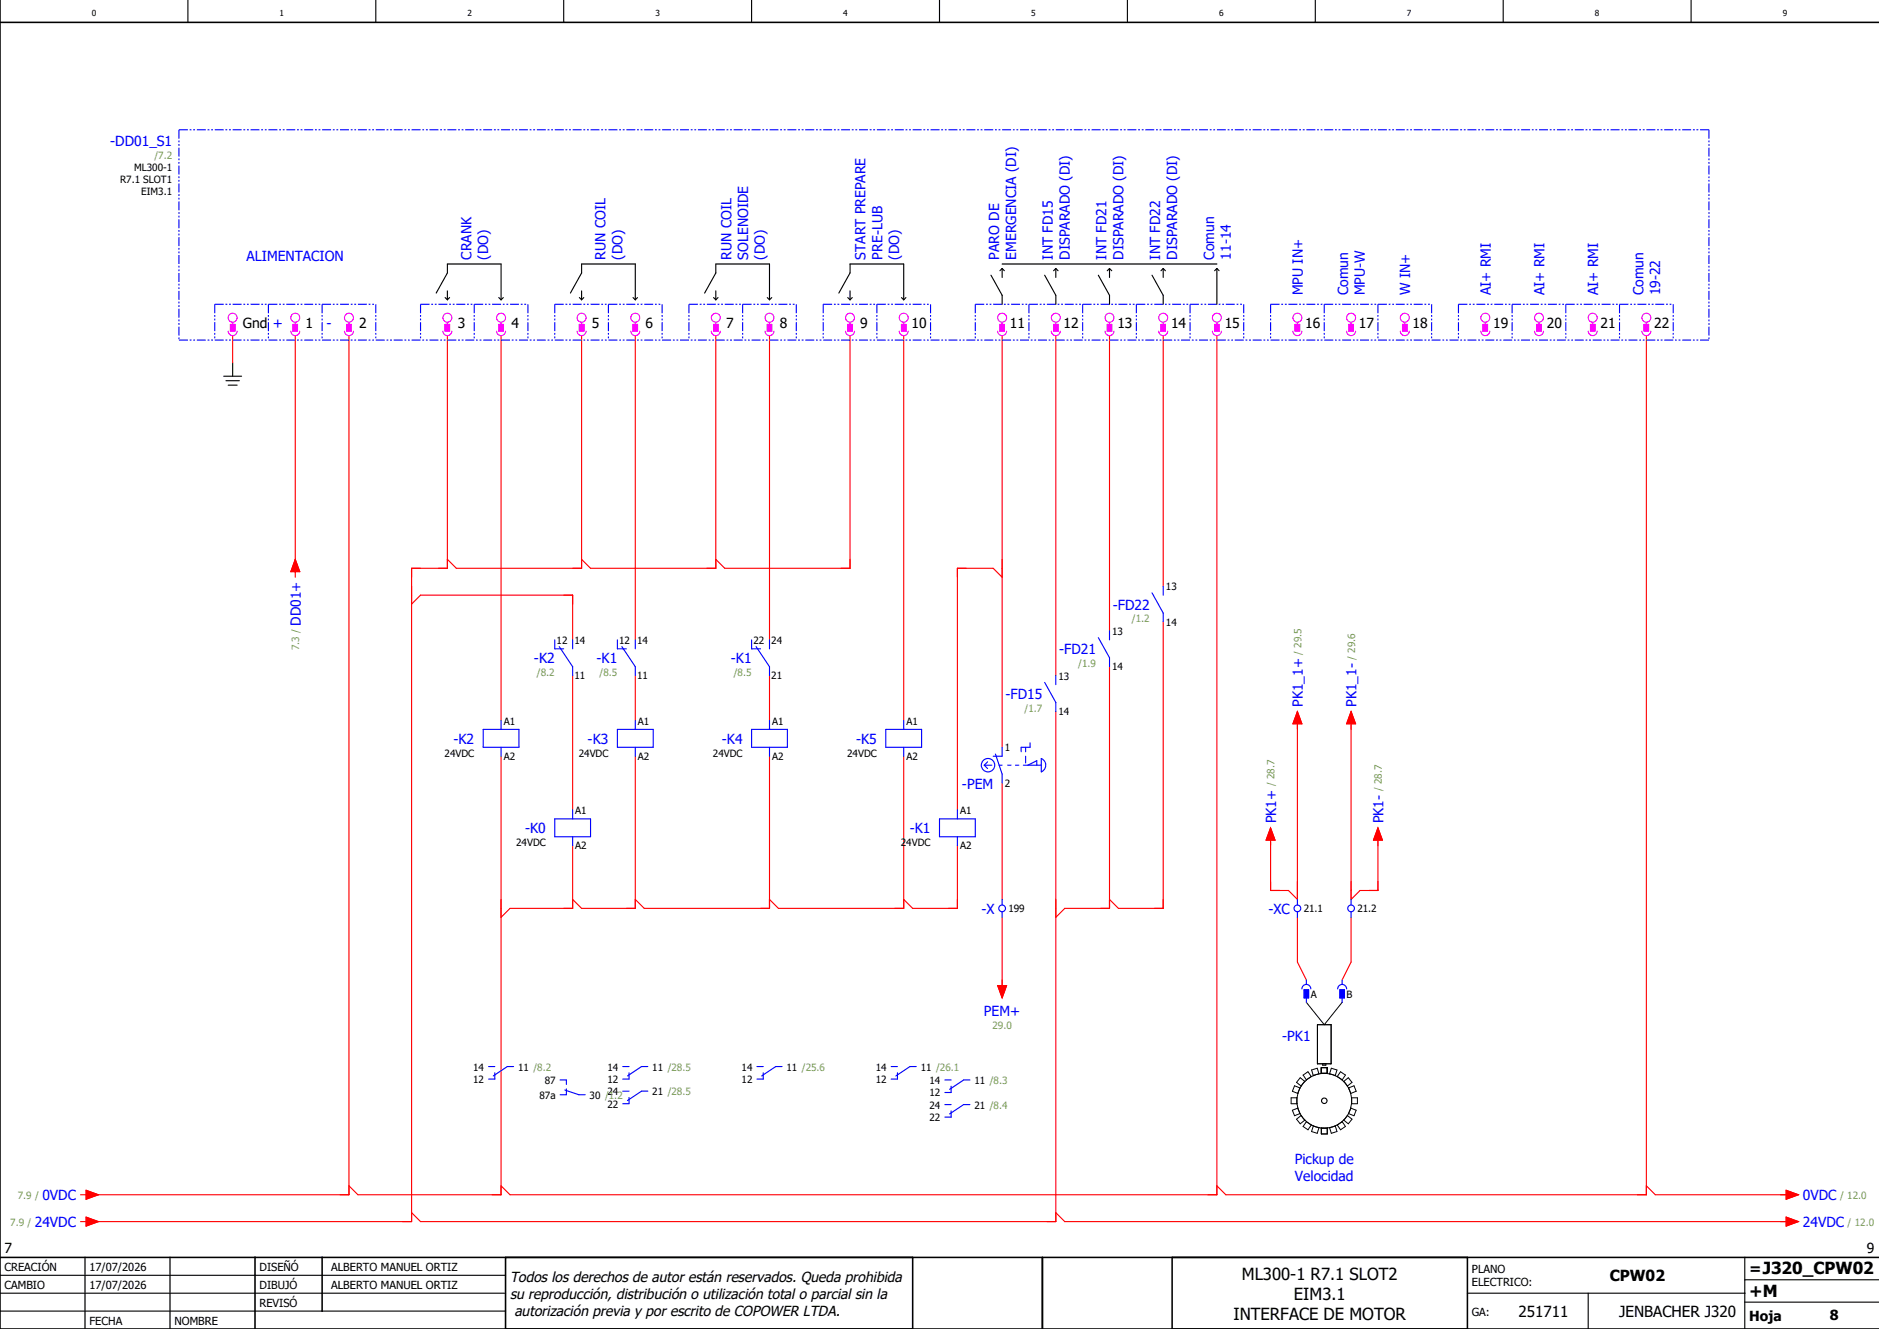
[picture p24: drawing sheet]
<svg xmlns="http://www.w3.org/2000/svg" width="420mm" height="297mm" viewBox="0 0 420 297" stroke-linecap="round" stroke-linejoin="round" font-family="sans-serif">
<defs><g id="words">
<g font-size="3.7">
<text x="277.6" y="286">ML300-1 R7.1 SLOT2</text>
<text x="289.2" y="290.5">EIM3.1</text>
<text x="391" y="289.8">+M</text>
<text x="275.7" y="295">INTERFACE DE MOTOR</text>
</g>
<g font-size="3.4">
<text x="359.8" y="286.4">CPW02</text>
<text x="391" y="284.6">=J320_CPW02</text>
<text x="339.4" y="294.4">251711</text>
<text x="361.9" y="294.4">JENBACHER J320</text>
</g>
<g font-size="3.2">
<text x="114" y="286.5">Todos los derechos de autor están reservados. Queda prohibida</text>
<text x="114" y="290.2">su reproducción, distribución o utilización total o parcial sin la</text>
<text x="115" y="294">autorización previa y por escrito de COPOWER LTDA.</text>
</g>
<g font-size="3.1" fill="#00f">
<text x="24.7" y="32.6">-DD01_S1</text>
<text x="55.1" y="58.4">ALIMENTACION</text>
<text x="105.4" y="58" transform="rotate(-90 105.4 58)">CRANK</text>
<text x="109.1" y="58" transform="rotate(-90 109.1 58)">(DO)</text>
<text x="135.4" y="58" transform="rotate(-90 135.4 58)">RUN COIL</text>
<text x="139.1" y="58" transform="rotate(-90 139.1 58)">(DO)</text>
<text x="163.5" y="58" transform="rotate(-90 163.5 58)">RUN COIL</text>
<text x="167.2" y="58" transform="rotate(-90 167.2 58)">SOLENOIDE</text>
<text x="171" y="58" transform="rotate(-90 171 58)">(DO)</text>
<text x="193.5" y="58" transform="rotate(-90 193.5 58)">START PREPARE</text>
<text x="197.2" y="58" transform="rotate(-90 197.2 58)">PRE-LUB</text>
<text x="201" y="58" transform="rotate(-90 201 58)">(DO)</text>
<text x="223.4" y="58" transform="rotate(-90 223.4 58)">PARO DE</text>
<text x="227.1" y="58" transform="rotate(-90 227.1 58)">EMERGENCIA (DI)</text>
<text x="235.4" y="58" transform="rotate(-90 235.4 58)">INT FD15</text>
<text x="239.1" y="58" transform="rotate(-90 239.1 58)">DISPARADO (DI)</text>
<text x="247.4" y="58" transform="rotate(-90 247.4 58)">INT FD21</text>
<text x="251.1" y="58" transform="rotate(-90 251.1 58)">DISPARADO (DI)</text>
<text x="259.4" y="58" transform="rotate(-90 259.4 58)">INT FD22</text>
<text x="263.1" y="58" transform="rotate(-90 263.1 58)">DISPARADO (DI)</text>
<text x="271.4" y="58" transform="rotate(-90 271.4 58)">Comun</text>
<text x="275.1" y="58" transform="rotate(-90 275.1 58)">11-14</text>
<text x="291.2" y="66" transform="rotate(-90 291.2 66)">MPU IN+</text>
<text x="301.4" y="66" transform="rotate(-90 301.4 66)">Comun</text>
<text x="305.1" y="66" transform="rotate(-90 305.1 66)">MPU-W</text>
<text x="315.2" y="66" transform="rotate(-90 315.2 66)">W IN+</text>
<text x="333.2" y="66" transform="rotate(-90 333.2 66)">AI+ RMI</text>
<text x="345.2" y="66" transform="rotate(-90 345.2 66)">AI+ RMI</text>
<text x="357.2" y="66" transform="rotate(-90 357.2 66)">AI+ RMI</text>
<text x="367.4" y="66" transform="rotate(-90 367.4 66)">Comun</text>
<text x="371.1" y="66" transform="rotate(-90 371.1 66)">19-22</text>
<text x="61" y="73.2">+</text>
<text x="73" y="73.2">-</text>
<text x="248.8" y="136.2">-FD22</text>
<text x="67.2" y="139.9" transform="rotate(-90 67.2 139.9)">DD01+</text>
<text x="119.4" y="148.2">-K2</text>
<text x="133.4" y="148.2">-K1</text>
<text x="163.4" y="148.2">-K1</text>
<text x="236.8" y="146.2">-FD21</text>
<text x="224.8" y="156.2">-FD15</text>
<text x="291.2" y="158" transform="rotate(-90 291.2 158)">PK1_1+</text>
<text x="303.2" y="158" transform="rotate(-90 303.2 158)">PK1_1-</text>
<text x="101.4" y="166.2">-K2</text>
<text x="131.4" y="166.2">-K3</text>
<text x="161.4" y="166.2">-K4</text>
<text x="191.4" y="166.2">-K5</text>
<text x="215" y="176.2">-PEM</text>
<text x="285.2" y="184" transform="rotate(-90 285.2 184)">PK1+</text>
<text x="309.2" y="184" transform="rotate(-90 309.2 184)">PK1-</text>
<text x="117.4" y="186.2">-K0</text>
<text x="203.4" y="186.2">-K1</text>
<text x="219.4" y="204.2">-X</text>
<text x="283.5" y="204.2">-XC</text>
<text x="219.9" y="227.1">PEM+</text>
<text x="286.6" y="232.6">-PK1</text>
<text x="289.4" y="260.1">Pickup de</text>
<text x="289.5" y="263.9">Velocidad</text>
<text x="9.5" y="268.2">0VDC</text>
<text x="403" y="268.2">0VDC</text>
<text x="7.8" y="274.2">24VDC</text>
<text x="403" y="274.2">24VDC</text>
</g>
<g font-size="3.1">
<text x="54.3" y="73.4">Gnd</text>
<text x="68.3" y="73.4">1</text>
<text x="80.3" y="73.4">2</text>
<text x="102.3" y="73.4">3</text>
<text x="114.3" y="73.4">4</text>
<text x="132.3" y="73.4">5</text>
<text x="144.3" y="73.4">6</text>
<text x="162.3" y="73.4">7</text>
<text x="174.3" y="73.4">8</text>
<text x="192.3" y="73.4">9</text>
<text x="203.7" y="73.4">10</text>
<text x="225.7" y="73.4">11</text>
<text x="237.8" y="73.4">12</text>
<text x="249.8" y="73.4">13</text>
<text x="261.8" y="73.4">14</text>
<text x="273.7" y="73.4">15</text>
<text x="291.8" y="73.4">16</text>
<text x="303.8" y="73.4">17</text>
<text x="315.7" y="73.4">18</text>
<text x="333.7" y="73.4">19</text>
<text x="345.8" y="73.4">20</text>
<text x="357.7" y="73.4">21</text>
<text x="369.7" y="73.4">22</text>
<text x="1" y="280">7</text>
<text x="417.3" y="280">9</text>
<text x="391" y="295.2">Hoja</text>
<text x="409" y="295">8</text>
</g>
<g font-size="2.5">
<text x="1" y="284">CREACIÓN</text>
<text x="20" y="284">17/07/2026</text>
<text x="58" y="284">DISEÑÓ</text>
<text x="74" y="284">ALBERTO MANUEL ORTIZ</text>
<text x="329" y="284.5">PLANO</text>
<text x="329" y="287.5">ELECTRICO:</text>
<text x="1" y="288">CAMBIO</text>
<text x="20" y="288">17/07/2026</text>
<text x="58" y="292">REVISÓ</text>
<text x="58" y="288">DIBUJÓ</text>
<text x="74" y="288">ALBERTO MANUEL ORTIZ</text>
<text x="329" y="294">GA:</text>
<text x="20" y="296">FECHA</text>
<text x="39" y="296">NOMBRE</text>
</g>
<g font-size="2.2" fill="#7ca552">
<text x="34.5" y="35.5">/7.2</text>
<text x="253" y="139.1">/1.2</text>
<text x="66.9" y="145.4" transform="rotate(-90 66.9 145.4)">7.3 /</text>
<text x="241" y="149.1">/1.9</text>
<text x="290.9" y="146.4" transform="rotate(-90 290.9 146.4)">/ 29.5</text>
<text x="302.9" y="147.5" transform="rotate(-90 302.9 147.5)">/ 29.6</text>
<text x="120" y="151.1">/8.2</text>
<text x="134" y="151.1">/8.5</text>
<text x="164" y="151.1">/8.5</text>
<text x="229" y="159.1">/1.7</text>
<text x="284.9" y="175.8" transform="rotate(-90 284.9 175.8)">/ 28.7</text>
<text x="308.9" y="176.9" transform="rotate(-90 308.9 176.9)">/ 28.7</text>
<text x="221.8" y="230">29.0</text>
<text x="4" y="267.9">7.9 /</text>
<text x="411.3" y="267.9">/ 12.0</text>
<text x="2.3" y="273.9">7.9 /</text>
<text x="413" y="273.9">/ 12.0</text>
</g>
<g font-size="2.2">
<text x="26.8" y="40.9">R7.1 SLOT1</text>
<text x="30" y="38.2">ML300-1</text>
<text x="31.6" y="43.6">EIM3.1</text>
<text x="260.6" y="131.9">13</text>
<text x="124.4" y="143.9">12</text>
<text x="128.4" y="143.9">14</text>
<text x="138.4" y="143.9">12</text>
<text x="142.4" y="143.9">14</text>
<text x="168.4" y="143.9">22</text>
<text x="172.4" y="143.9">24</text>
<text x="248.6" y="141.9">13</text>
<text x="260.6" y="139.8">14</text>
<text x="248.6" y="149.8">14</text>
<text x="128.4" y="151.8">11</text>
<text x="142.4" y="151.8">11</text>
<text x="172.4" y="151.8">21</text>
<text x="236.6" y="151.9">13</text>
<text x="112.6" y="161.9">A1</text>
<text x="142.6" y="161.9">A1</text>
<text x="172.6" y="161.9">A1</text>
<text x="202.6" y="161.9">A1</text>
<text x="236.6" y="159.8">14</text>
<text x="224.6" y="167.9">1</text>
<text x="99.4" y="169.1">24VDC</text>
<text x="112.6" y="169.8">A2</text>
<text x="129.4" y="169.1">24VDC</text>
<text x="142.6" y="169.8">A2</text>
<text x="159.4" y="169.1">24VDC</text>
<text x="172.6" y="169.8">A2</text>
<text x="189.4" y="169.1">24VDC</text>
<text x="202.6" y="169.8">A2</text>
<text x="224.6" y="175.8">2</text>
<text x="128.6" y="181.9">A1</text>
<text x="214.6" y="181.9">A1</text>
<text x="115.4" y="189.1">24VDC</text>
<text x="128.6" y="189.8">A2</text>
<text x="201.4" y="189.1">24VDC</text>
<text x="214.6" y="189.8">A2</text>
<text x="225.4" y="203.9">199</text>
<text x="291.4" y="203.9">21.1</text>
<text x="303.4" y="203.9">21.2</text>
<text x="293" y="223.1">A</text>
<text x="301" y="223.1">B</text>
<text x="105.8" y="239.2">14</text>
<text x="115.8" y="239.2">11 /8.2</text>
<text x="135.8" y="239.2">14</text>
<text x="145.8" y="239.2">11 /28.5</text>
<text x="165.8" y="239.2">14</text>
<text x="175.8" y="239.2">11 /25.6</text>
<text x="195.8" y="239.2">14</text>
<text x="205.8" y="239.2">11 /26.1</text>
<text x="105.8" y="242">12</text>
<text x="120.6" y="245.5">87a</text>
<text x="121.8" y="242.2">87</text>
<text x="131.8" y="245.5">30 /1.2</text>
<text x="135.8" y="242">12</text>
<text x="135.8" y="244.7">24</text>
<text x="145.8" y="244.7">21 /28.5</text>
<text x="165.8" y="242">12</text>
<text x="195.8" y="242">12</text>
<text x="207.8" y="245">12</text>
<text x="207.8" y="242.2">14</text>
<text x="217.8" y="242.2">11 /8.3</text>
<text x="135.8" y="247.5">22</text>
<text x="207.8" y="250.5">22</text>
<text x="207.8" y="247.7">24</text>
<text x="217.8" y="247.7">21 /8.4</text>
</g>
<g font-size="1.9">
<text x="20.5" y="3.6">0</text>
<text x="62.5" y="3.6">1</text>
<text x="104.5" y="3.6">2</text>
<text x="146.5" y="3.6">3</text>
<text x="188.5" y="3.6">4</text>
<text x="230.5" y="3.6">5</text>
<text x="272.5" y="3.6">6</text>
<text x="314.5" y="3.6">7</text>
<text x="356.5" y="3.6">8</text>
<text x="398.5" y="3.6">9</text>
</g>
</g></defs>
<g fill="none" stroke="#000" stroke-width=".25">
<path d="M42 0v5M84 0v5M126 0v5M168 0v5M210 0v5M252 0v5M294 0v5M336 0v5M378 0v5M224 60l.5 .5M224 60l-.5 .5M224 59h48"/>
<path d="M224 60v2M272 60l.5 .5M97.5 65.5l2.5-4.5v-2h12v8M100 65v2l-.5-.5M100.5 66.5l-.5 .5M111.5 66.5l.5 .5M112.5 66.5l-.5 .5M127.5 65.5l2.5-4.5v-2h12v8M129.5 66.5l.5 .5M130 65v2M130.5 66.5l-.5 .5M141.5 66.5l.5 .5"/>
<path d="M142.5 66.5l-.5 .5M157.5 65.5l2.5-4.5v-2h12v8M159.5 66.5l.5 .5M160 65v2M160.5 66.5l-.5 .5M171.5 66.5l.5 .5M172.5 66.5l-.5 .5M187.5 65.5l2.5-4.5v-2h12v8M189.5 66.5l.5 .5M190 65v2M190.5 66.5l-.5 .5M201.5 66.5l.5 .5"/>
<path d="M202.5 66.5l-.5 .5M221.5 61.5l2.5 4.5v2M233.5 61.5l2.5 4.5v2M236 60l.5 .5M236 60l-.5 .5M236 60v2M245.5 61.5l2.5 4.5v2M248 60l.5 .5M248 60l-.5 .5M248 60v2M257.5 61.5l2.5 4.5v2M260 60l.5 .5"/>
<path d="M260 60l-.5 .5M260 60v2M271.5 60.5l.5-.5v8M50 84.1h4M50.5 85.1h3M51 86.1h2M52 81.1v3M294.8 240h.1M295.3 239.8v.1M296.7 239.8v.1M297.2 240h.1M289.9 246.7h.1"/>
<path d="M289.9 245.3h.1M290.1 244.4h.1M290.1 247.6h.1M290.6 243.1h.1M290.6 248.9h.1M290.8 242.7h.1M290.8 249.3h.1M291.6 241.7h.1M291.7 250.3h-.1M292 241.3h.1M292 250.6v.1M293.1 240.6h.1"/>
<path d="M293.1 251.4h.1M293.6 240.4h.1M293.6 251.6h.1M294.8 252h.1M295.3 252.1h.1M296.7 252.1h.1M297.2 252h.1M298.4 251.6h.1M298.5 240.4h-.1M298.9 251.4h.1M298.9 240.6h.1M300 250.6v.1"/>
<path d="M300 241.3h.1M300.3 250.3h.1M301.2 249.3h.1M301.2 242.7h.1M301.4 248.9h.1M301.4 243.1h.1M301.9 247.6h.1M301.9 244.4h.1M302.1 246.7h.1M302.1 245.3h.1M0 285h113M0 293h113"/>
<path d="M0 289h113M19 281v16M38 281v16M328 289h62M355 289v8M390 291h30M390 281v16M390 286h30"/>
<circle cx="296" cy="246" r=".61"/>
</g>
<path d="M0 5h420M0 0v297h420M0 281h420M57 281v16M72 281v12M113 281v16M204 281v16M233 281v16M262 281v16M328 281v16" fill="none" stroke="#000" stroke-width=".35"/>
<g fill="none" stroke="#f00" stroke-width=".25">
<path d="M52 75v6.1M66 75v54M78 75v192h-58M100 75v52h-8v146h-72M112 75v86M130 75v52h-28l-2-2M142 75v68M160 75v52h-28l-2-2M172 75v68M190 75v52h-28l-2-2M202 75v86M224 75v92"/>
<path d="M236 75v76M248 75v66M260 75v56M272 75v192h-158l-2-2M368 75v192h-94l-2-2M66 125l1 2.8h-2zM92 135l2-2h34v10M224 129l-2-2h-8v54M260 139v64h-10l-2-2M128 151v30M142 151v10M172 151v10"/>
<path d="M236 159v114h-142l-2-2M248 149v54h-10l-2 2M290 159l1 2.8h-2zM302 159l1 2.8h-2zM112 169v98h-32l-2-2M142 169v34h-12l-2-2M172 169v34h-28l-2-2M202 169v34h-28l-2-2M224 175v26M290 161.8v39.2l-2-2h-4v-11.2M302 161.8v39.2l2-2h4v-11.2M128 189v14h-14l-2 2"/>
<path d="M214 189v14h-10l-2-2M284 185l1 2.8h-2zM308 185l1 2.8h-2zM224 205v16M290 205v10l2 4M302 205v10l-2 4M223 220.3h2l-1 2.7zM18 267h1.2M18 273h1.2M19.2 272l2.8 1-2.8 1zM19.2 266l2.8 1-2.8 1zM236 271l2 2h162"/>
<path d="M368 265l2 2h30M399.2 272l2.8 1-2.8 1zM399.2 266l2.8 1-2.8 1z"/>
</g>
<g fill="none" stroke="#00f" stroke-width=".25" stroke-dasharray="2 .4 .4 .4 .4 .4" stroke-linecap="butt">
<path d="M40 29h342M40 29v47M382 29v47M40 76h342M48 68v8M48 68h36M60 68v8M72 68v8M84 68v8M94 68v8M94 68h24M106 68v8"/>
<path d="M118 68v8M124 68v8M124 68h24M136 68v8M148 68v8M154 68v8M154 68h24M166 68v8M178 68v8M184 68v8M184 68h24M196 68v8"/>
<path d="M208 68v8M218 68v8M218 68h60M230 68v8M242 68v8M254 68v8M266 68v8M278 68v8M284 68v8M284 68h36M296 68v8M308 68v8"/>
<path d="M320 68v8M326 68v8M326 68h48M338 68v8M350 68v8M362 68v8M374 68v8"/>
</g>
<g fill="none" stroke="#000" stroke-width=".22">
<path d="M292 224l4 5 4-5M293.2 239.1l1.2-.4 .4 1.3-1.2 .4zM294.5 229h3v8.7h-3zM295.3 238.6h1.4v1.3h-1.4zM295.6 237.7v.4h.8v-.4M297.6 238.7l1.2 .4-.3 1.3-1.3-.4zM299.6 239.5l1.1 .8-.7 1-1.1-.7zM288.6 245.3h1.3v1.4h-1.3zM288.9 248.1l1.2-.5 .5 1.3-1.2 .4zM289.4 242.6l1.2 .5-.5 1.3-1.2-.5zM289.8 250.1l1-.8 .8 1-1 .8zM290.6 240.9l1 .8-.8 1-1-.8z"/>
<path d="M291.3 240.3l1.1-.8 .7 1.1-1.1 .7zM292 250.7l1.1 .7-.7 1.1-1.1-.8zM293.6 251.6l1.2 .4-.4 1.3-1.2-.4zM295.3 252.1h1.4v1.3h-1.4zM297.2 252l1.3-.4 .3 1.3-1.2 .4zM298.9 251.4l1.1-.7 .7 1-1.1 .8zM300.4 241.7l1-.8 .8 1-1 .8zM301.2 249.3l1 .8-.8 1-1-.8zM301.4 243.1l1.2-.5 .5 1.3-1.2 .5zM301.9 247.6l1.2 .5-.5 1.2-1.2-.4zM302.1 245.3h1.3v1.4h-1.3z"/>
<circle cx="296" cy="246" r="6.1"/>
</g>
<g fill="none" stroke="#00f" stroke-width=".25">
<path d="M257.5 132.5l2.5 4.5v2M260 131v2M124 143v2h2M125 144.5l3 4.5v2M128 143v2M138 143v2h2M139 144.5l3 4.5v2M142 143v2M168 143v2h2M169 144.5l3 4.5v2M172 143v2M233.5 152.5l2.5 4.5v2"/>
<path d="M236 151v2M245.5 142.5l2.5 4.5v2M248 141v2M108 163h8v4h-8zM112 161v2M112 167v2M138 163h8v4h-8zM142 161v2M142 167v2M168 163h8v4h-8zM172 161v2M172 167v2"/>
<path d="M198 163h8v4h-8zM202 161v2M202 167v2M220 171h1.7M220 171l.7 .8M220.7 170.3l-.7 .7M222.5 168.5l1.5 4.5M223.3 171h.7M224 173v2M224 167v2h-2M225.2 171h.8M227 171h.7"/>
<path d="M228.7 171h4M229.3 167v1M229.3 169v1.5M229.8 171l1.9-1v1M230.2 166v1h-1.9v1M232.8 169.5a1.62 1.62 0 0 1 1 1.5 1.62 1.62 0 0 1-1 1.5zM124 183h8v4h-8zM128 181v2M128 187v2M210 183h8v4h-8zM214 181v2M214 187v2"/>
<path d="M224 201v1.2M224 203.7v1.3M290 201v1.2M290 203.7v1.3M292 219v1M300 219v1M302 201v1.2M302 203.7v1.3M109.2 238.4h1.4M110.6 239.8v1.4h-1.4M114.8 238.3h-1.4l-3.1 2.2M139.2 238.4h1.4"/>
<path d="M140.6 239.8v1.4h-1.4M144.8 238.3h-1.4l-3.1 2.2M169.2 238.4h1.4M170.6 239.8v1.4h-1.4M174.8 238.3h-1.4l-3.1 2.2M199.2 238.4h1.4M200.6 239.8v1.4h-1.4M204.8 238.3h-1.4l-3.1 2.2M291 221a1 1 0 0 1 1-1 1 1 0 0 1 1 1M291.5 221.2h1v1.8h-1zM292 223v1M299 221a1 1 0 0 1 1-1 1 1 0 0 1 1 1"/>
<path d="M299.5 221.2h1v1.8h-1zM300 223v1M125.2 241.4h1.4v1M126.3 243.6l3.1 1h1.4M126.6 243.3v1.3h-1.4M139.2 243.9h1.4M140.6 245.3v1.4h-1.4M144.8 243.8h-1.4l-3.1 2.1M211.2 241.4h1.4M211.2 246.9h1.4M212.6 242.7v1.5h-1.4M212.6 248.3v1.4h-1.4"/>
<path d="M216.8 241.3h-1.4l-3.1 2.2M216.8 246.8h-1.4l-3.1 2.1"/>
<circle cx="220.8" cy="171" r="1.5"/>
<circle cx="224" cy="203" r=".75"/>
<circle cx="290" cy="203" r=".75"/>
<circle cx="302" cy="203" r=".75"/>
</g>
<g fill="#00f" stroke="#00f" stroke-width=".22">
<path d="M299.5 221.2h1v1.8h-1z"/>
<path d="M291.5 221.2h1v1.8h-1z"/>
</g>
<g fill="none" stroke="#f0f" stroke-width=".25">
<path d="M51 74a1 1 0 0 0 1 1 1 1 0 0 0 1-1M51.5 72.5h1v1.5h-1zM52 72v.5M65 74a1 1 0 0 0 1 1 1 1 0 0 0 1-1M65.5 72.5h1v1.5h-1zM66 72v.5M77 74a1 1 0 0 0 1 1 1 1 0 0 0 1-1M77.5 72.5h1v1.5h-1zM78 72v.5M99 74a1 1 0 0 0 1 1 1 1 0 0 0 1-1M99.5 72.5h1v1.5h-1zM100 72v.5"/>
<path d="M111 74a1 1 0 0 0 1 1 1 1 0 0 0 1-1M111.5 72.5h1v1.5h-1zM112 72v.5M129 74a1 1 0 0 0 1 1 1 1 0 0 0 1-1M129.5 72.5h1v1.5h-1zM130 72v.5M141 74a1 1 0 0 0 1 1 1 1 0 0 0 1-1M141.5 72.5h1v1.5h-1zM142 72v.5M159 74a1 1 0 0 0 1 1 1 1 0 0 0 1-1M159.5 72.5h1v1.5h-1zM160 72v.5"/>
<path d="M171 74a1 1 0 0 0 1 1 1 1 0 0 0 1-1M171.5 72.5h1v1.5h-1zM172 72v.5M189 74a1 1 0 0 0 1 1 1 1 0 0 0 1-1M189.5 72.5h1v1.5h-1zM190 72v.5M201 74a1 1 0 0 0 1 1 1 1 0 0 0 1-1M201.5 72.5h1v1.5h-1zM202 72v.5M223 74a1 1 0 0 0 1 1 1 1 0 0 0 1-1M223.5 72.5h1v1.5h-1zM224 72v.5"/>
<path d="M235 74a1 1 0 0 0 1 1 1 1 0 0 0 1-1M235.5 72.5h1v1.5h-1zM236 72v.5M247 74a1 1 0 0 0 1 1 1 1 0 0 0 1-1M247.5 72.5h1v1.5h-1zM248 72v.5M259 74a1 1 0 0 0 1 1 1 1 0 0 0 1-1M259.5 72.5h1v1.5h-1zM260 72v.5M271 74a1 1 0 0 0 1 1 1 1 0 0 0 1-1M271.5 72.5h1v1.5h-1zM272 72v.5"/>
<path d="M289 74a1 1 0 0 0 1 1 1 1 0 0 0 1-1M289.5 72.5h1v1.5h-1zM290 72v.5M301 74a1 1 0 0 0 1 1 1 1 0 0 0 1-1M301.5 72.5h1v1.5h-1zM302 72v.5M313 74a1 1 0 0 0 1 1 1 1 0 0 0 1-1M313.5 72.5h1v1.5h-1zM314 72v.5M331 74a1 1 0 0 0 1 1 1 1 0 0 0 1-1M331.5 72.5h1v1.5h-1zM332 72v.5"/>
<path d="M343 74a1 1 0 0 0 1 1 1 1 0 0 0 1-1M343.5 72.5h1v1.5h-1zM344 72v.5M355 74a1 1 0 0 0 1 1 1 1 0 0 0 1-1M355.5 72.5h1v1.5h-1zM356 72v.5M367 74a1 1 0 0 0 1 1 1 1 0 0 0 1-1M367.5 72.5h1v1.5h-1zM368 72v.5"/>
<circle cx="52" cy="71" r="1"/>
<circle cx="66" cy="71" r="1"/>
<circle cx="78" cy="71" r="1"/>
<circle cx="100" cy="71" r="1"/>
<circle cx="112" cy="71" r="1"/>
<circle cx="130" cy="71" r="1"/>
<circle cx="142" cy="71" r="1"/>
<circle cx="160" cy="71" r="1"/>
<circle cx="172" cy="71" r="1"/>
<circle cx="190" cy="71" r="1"/>
<circle cx="202" cy="71" r="1"/>
<circle cx="224" cy="71" r="1"/>
<circle cx="236" cy="71" r="1"/>
<circle cx="248" cy="71" r="1"/>
<circle cx="260" cy="71" r="1"/>
<circle cx="272" cy="71" r="1"/>
<circle cx="290" cy="71" r="1"/>
<circle cx="302" cy="71" r="1"/>
<circle cx="314" cy="71" r="1"/>
<circle cx="332" cy="71" r="1"/>
<circle cx="344" cy="71" r="1"/>
<circle cx="356" cy="71" r="1"/>
<circle cx="368" cy="71" r="1"/>
</g>
<g fill="#f0f" stroke="#f0f" stroke-width=".22">
<path d="M141.5 72.5h1v1.5h-1z"/>
<path d="M159.5 72.5h1v1.5h-1z"/>
<path d="M171.5 72.5h1v1.5h-1z"/>
<path d="M129.5 72.5h1v1.5h-1z"/>
<path d="M111.5 72.5h1v1.5h-1z"/>
<path d="M99.5 72.5h1v1.5h-1z"/>
<path d="M65.5 72.5h1v1.5h-1z"/>
<path d="M51.5 72.5h1v1.5h-1z"/>
<path d="M77.5 72.5h1v1.5h-1z"/>
<path d="M189.5 72.5h1v1.5h-1z"/>
<path d="M201.5 72.5h1v1.5h-1z"/>
<path d="M223.5 72.5h1v1.5h-1z"/>
<path d="M235.5 72.5h1v1.5h-1z"/>
<path d="M247.5 72.5h1v1.5h-1z"/>
<path d="M259.5 72.5h1v1.5h-1z"/>
<path d="M271.5 72.5h1v1.5h-1z"/>
<path d="M289.5 72.5h1v1.5h-1z"/>
<path d="M301.5 72.5h1v1.5h-1z"/>
<path d="M313.5 72.5h1v1.5h-1z"/>
<path d="M331.5 72.5h1v1.5h-1z"/>
<path d="M343.5 72.5h1v1.5h-1z"/>
<path d="M355.5 72.5h1v1.5h-1z"/>
<path d="M367.5 72.5h1v1.5h-1z"/>
</g>
<g fill="#f00" stroke="#f00" stroke-width=".22">
<path d="M19.2 272l2.8 1-2.8 1z"/>
<path d="M19.2 266l2.8 1-2.8 1z"/>
<path d="M399.2 272l2.8 1-2.8 1z"/>
<path d="M399.2 266l2.8 1-2.8 1z"/>
<path d="M66 125l1 2.8h-2z"/>
<path d="M284 185l1 2.8h-2z"/>
<path d="M308 185l1 2.8h-2z"/>
<path d="M223 220.3h2l-1 2.7z"/>
<path d="M290 159l1 2.8h-2z"/>
<path d="M302 159l1 2.8h-2z"/>
</g>
<use href="#words"/>
</svg>
